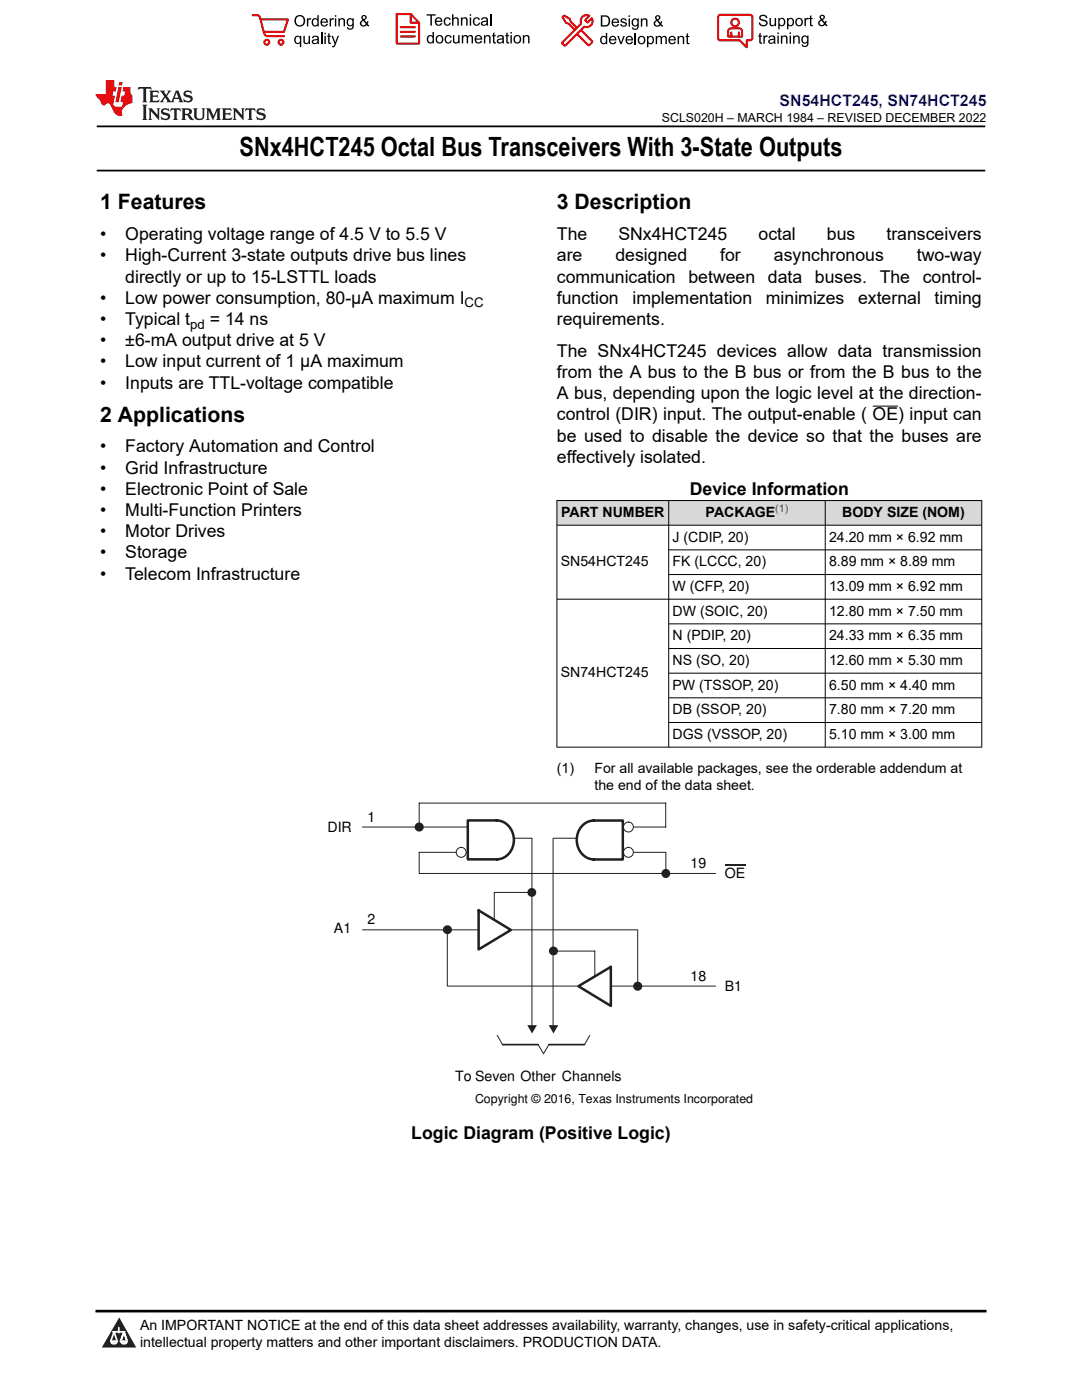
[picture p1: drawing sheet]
<svg xmlns="http://www.w3.org/2000/svg" width="216mm" height="279mm" viewBox="0 0 216 279" stroke-linecap="round" stroke-linejoin="round" font-family="sans-serif">
<defs><g id="words">
<text font-size="5.3" x="47.8" y="31.2">SNx4HCT245 Octal Bus Transceivers With 3-State Outputs</text>
<g font-size="4.2">
<text x="20" y="41.8">1 Features</text>
<text x="111.1" y="41.8">3 Description</text>
<text x="20" y="84.1">2 Applications</text>
</g>
<g font-size="3.5">
<text x="20" y="47.9">•</text>
<text x="25" y="47.9">Operating voltage range of 4.5 V to 5.5 V</text>
<text x="111.1" y="47.9">The</text>
<text x="123.4" y="47.9">SNx4HCT245</text>
<text x="151.4" y="47.9">octal</text>
<text x="165" y="47.9">bus</text>
<text x="176.9" y="47.9">transceivers</text>
<text x="20" y="52.2">•</text>
<text x="25" y="52.2">High-Current 3-state outputs drive bus lines</text>
<text x="111.1" y="52.2">are</text>
<text x="122.8" y="52.2">designed</text>
<text x="143.7" y="52.2">for</text>
<text x="154.4" y="52.2">asynchronous</text>
<text x="183" y="52.2">two-way</text>
<text x="25" y="56.4">directly or up to 15-LSTTL loads</text>
<text x="111.1" y="56.4">communication</text>
<text x="137.4" y="56.4">between</text>
<text x="153.2" y="56.4">data</text>
<text x="162.6" y="56.4">buses.</text>
<text x="175.5" y="56.4">The</text>
<text x="184.1" y="56.4">control-</text>
<text x="20" y="64.9">•</text>
<text x="20" y="60.6">•</text>
<text x="25" y="64.9">Typical t</text>
<text x="25" y="60.6">Low power consumption, 80-µA maximum I</text>
<text x="41.9" y="64.9">= 14 ns</text>
<text x="111.1" y="60.6">function</text>
<text x="111.1" y="64.9">requirements.</text>
<text x="126.2" y="60.6">implementation</text>
<text x="152.8" y="60.6">minimizes</text>
<text x="171.2" y="60.6">external</text>
<text x="186.5" y="60.6">timing</text>
<text x="20" y="69.1">•</text>
<text x="25" y="69.1">±6-mA output drive at 5 V</text>
<text x="111.1" y="71.2">The SNx4HCT245 devices allow data transmission</text>
<text x="20" y="73.3">•</text>
<text x="20" y="77.6">•</text>
<text x="25" y="73.3">Low input current of 1 µA maximum</text>
<text x="25" y="77.6">Inputs are TTL-voltage compatible</text>
<text x="111.1" y="75.5">from the A bus to the B bus or from the B bus to the</text>
<text x="111.1" y="83.9">control (DIR) input. The output-enable ( OE) input can</text>
<text x="111.1" y="79.7">A bus, depending upon the logic level at the direction-</text>
<text x="111.1" y="88.2">be used to disable the device so that the buses are</text>
<text x="20" y="90.3">•</text>
<text x="20" y="94.5">•</text>
<text x="25" y="90.3">Factory Automation and Control</text>
<text x="25" y="94.5">Grid Infrastructure</text>
<text x="111.1" y="92.4">effectively isolated.</text>
<text x="20" y="98.7">•</text>
<text x="25" y="98.7">Electronic Point of Sale</text>
<text x="137.6" y="98.7">Device Information</text>
<text x="20" y="107.2">•</text>
<text x="20" y="103">•</text>
<text x="25" y="107.2">Motor Drives</text>
<text x="25" y="103">Multi-Function Printers</text>
<text x="20" y="111.4">•</text>
<text x="25" y="111.4">Storage</text>
<text x="20" y="115.7">•</text>
<text x="25" y="115.7">Telecom Infrastructure</text>
<text x="82.1" y="227.3">Logic Diagram (Positive Logic)</text>
</g>
<text font-size="3.2" fill="#00f" x="155.6" y="21.1">SN54HCT245, SN74HCT245</text>
<g font-size="2.8">
<text x="112" y="103.2">PART NUMBER</text>
<text x="140.8" y="103.2">PACKAGE</text>
<text x="168.1" y="103.2">BODY SIZE (NOM)</text>
<text x="111.9" y="113">SN54HCT245</text>
<text x="134.2" y="108.1">J (CDIP, 20)</text>
<text x="134.2" y="113">FK (LCCC, 20)</text>
<text x="165.4" y="108.1">24.20 mm × 6.92 mm</text>
<text x="165.4" y="113">8.89 mm × 8.89 mm</text>
<text x="134.2" y="117.9">W (CFP, 20)</text>
<text x="165.4" y="117.9">13.09 mm × 6.92 mm</text>
<text x="134.2" y="122.9">DW (SOIC, 20)</text>
<text x="165.4" y="122.9">12.80 mm × 7.50 mm</text>
<text x="134.2" y="127.8">N (PDIP, 20)</text>
<text x="165.4" y="127.8">24.33 mm × 6.35 mm</text>
<text x="111.9" y="135.2">SN74HCT245</text>
<text x="134.2" y="132.7">NS (SO, 20)</text>
<text x="134.2" y="137.6">PW (TSSOP, 20)</text>
<text x="165.4" y="132.7">12.60 mm × 5.30 mm</text>
<text x="165.4" y="137.6">6.50 mm × 4.40 mm</text>
<text x="134.2" y="142.5">DB (SSOP, 20)</text>
<text x="165.4" y="142.5">7.80 mm × 7.20 mm</text>
<text x="134.2" y="147.5">DGS (VSSOP, 20)</text>
<text x="165.4" y="147.5">5.10 mm × 3.00 mm</text>
<text x="111.1" y="154.3">(1)</text>
<text x="118.6" y="154.3">For all available packages, see the orderable addendum at</text>
<text x="118.6" y="157.6">the end of the data sheet.</text>
<text x="65.4" y="166">DIR</text>
<text x="73.3" y="164.1">1</text>
<text x="137.8" y="173.3">19</text>
<text x="144.6" y="175.3">OE</text>
<text x="73.3" y="184.5">2</text>
<text x="66.6" y="186.3">A1</text>
<text x="137.8" y="195.8">18</text>
<text x="144.6" y="197.8">B1</text>
<text x="90.8" y="215.7">To Seven Other Channels</text>
<text x="27.9" y="265.5">An IMPORTANT NOTICE at the end of this data sheet addresses availability, warranty, changes, use in safety-critical applications,</text>
<text x="27.9" y="268.9">intellectual property matters and other important disclaimers. PRODUCTION DATA.</text>
</g>
<g font-size="2.6">
<text x="37.9" y="65.6">pd</text>
<text x="92.7" y="61.3">CC</text>
</g>
<g font-size="2.5">
<text x="132.1" y="24.3">SCLS020H – MARCH 1984 – REVISED DECEMBER 2022</text>
<text x="94.8" y="220">Copyright © 2016, Texas Instruments Incorporated</text>
</g>
<text font-size="2.1" fill="#00f" x="154.7" y="102.2">(1)</text>
</g></defs>
<path d="M19.3 25.2h177.3M19.3 34h177.3" fill="none" stroke="#000" stroke-width=".35"/>
<path d="M174.1 81.1h5.1" fill="none" stroke="#000" stroke-width=".2"/>
<g fill="#d8d8d8">
<path d="M111.1 99.9h84.8v4.9h-84.8z" fill-rule="evenodd"/>
<path d="M111.2 100h22.2v4.8h-22.2z" fill-rule="evenodd"/>
<path d="M133.5 100h31.1v4.8h-31.1z" fill-rule="evenodd"/>
<path d="M164.7 100h31.1v4.8h-31.1z" fill-rule="evenodd"/>
</g>
<g fill="none" stroke="#000" stroke-width=".2">
<path d="M111.1 99.9h84.9M111.1 99.8v49.4M133.4 99.8v49.4M164.7 99.8v49.4M195.9 99.8v49.4M111.1 104.8h84.9M133.4 109.7h62.6M133.4 114.7h62.6M196 119.6h-84.9M133.4 124.5h62.6M133.4 129.4h62.6M133.4 134.3h62.6"/>
<path d="M133.4 139.3h62.6M111.1 149.1h84.9M133.4 144.2h62.6"/>
</g>
<circle cx="83.6" cy="165.1" r=".74" fill="#221f1f"/>
<circle cx="83.6" cy="165.1" r=".74" fill="none" stroke="#221f1f" stroke-width=".34"/>
<path d="M118.4 163.8h5.9v7.7h-5.9M118.5 163.8a4 4 0 0 0-3.3 2.9 4 4 0 0 0 1.4 4.2l1.2 .5 .7 .1" fill="none" stroke="#221f1f" stroke-width=".5"/>
<path d="M105.2 204.6h1.9l-.9 1.6z" fill-rule="evenodd" fill="#221f1f"/>
<path d="M99.1 163.7a4 4 0 0 1 3.4 3.6 4 4 0 0 1-2.7 4.1l-6.5 .1v-7.8h5.9" fill="none" stroke="#221f1f" stroke-width=".5"/>
<path d="M72.3 165.1h21M83.6 165.1v-4.8h49.2v4.8h-8.5M93.3 170.1h-9.7v4.2h59.2M102.6 167.3h3.5v37.8M110.4 167.3v37.9M110.5 167.3h4.6M124.3 170.1h8.6" fill="none" stroke="#221f1f" stroke-width=".2"/>
<circle cx="132.8" cy="174.3" r=".73" fill="#221f1f"/>
<circle cx="132.8" cy="174.3" r=".73" fill="none" stroke="#221f1f" stroke-width=".34"/>
<path d="M105.8 178.1h-7.2v5.6M132.9 170.1v4.8M72.3 185.6h54.9M89.3 186.4v10.4h53.5" fill="none" stroke="#221f1f" stroke-width=".2"/>
<circle cx="89.3" cy="185.6" r=".72" fill="#221f1f"/>
<circle cx="89.3" cy="185.6" r=".72" fill="none" stroke="#221f1f" stroke-width=".34"/>
<path d="M110.2 189.8h8.5v5.1" fill="none" stroke="#221f1f" stroke-width=".2"/>
<circle cx="110.4" cy="189.8" r=".72" fill="#221f1f"/>
<circle cx="110.4" cy="189.8" r=".72" fill="none" stroke="#221f1f" stroke-width=".34"/>
<path d="M127.2 185.6v11.2" fill="none" stroke="#221f1f" stroke-width=".2"/>
<circle cx="127.2" cy="196.8" r=".74" fill="#221f1f"/>
<circle cx="127.2" cy="196.8" r=".74" fill="none" stroke="#221f1f" stroke-width=".34"/>
<circle cx="106.1" cy="178.1" r=".71" fill="#221f1f"/>
<circle cx="106.1" cy="178.1" r=".71" fill="none" stroke="#221f1f" stroke-width=".34"/>
<path d="M109.5 204.6h1.9l-1 1.6z" fill-rule="evenodd" fill="#221f1f"/>
<path d="M144.6 172.6h4.1" fill="none" stroke="#221f1f" stroke-width=".36"/>
<path d="M99.2 206.6l1.1 1.9M107.4 208.5l1.1 1.8 1-1.8M117.7 206.6l-1.1 1.9" fill="none" stroke="#221f1f" stroke-width=".2"/>
<path d="M100.3 208.5h7.1M109.5 208.5h7.1" fill="none" stroke="#221f1f" stroke-width=".34"/>
<circle cx="92" cy="170.1" r=".99" fill="#fff"/>
<g fill="none" stroke="#221f1f" stroke-width=".2">
<path d="M125.4 165.1l-1.1 .1"/>
<circle cx="92" cy="170.1" r=".99"/>
</g>
<circle cx="125.4" cy="165.1" r=".99" fill="#fff"/>
<g fill="none" stroke="#221f1f" stroke-width=".2">
<path d="M125.4 169.1v1"/>
<circle cx="125.4" cy="165.1" r=".99"/>
</g>
<circle cx="125.4" cy="170.1" r=".99" fill="#fff"/>
<circle cx="125.4" cy="170.1" r=".99" fill="none" stroke="#221f1f" stroke-width=".2"/>
<path d="M115.4 196.8l6.5-3.8v7.8z" fill="#fff"/>
<path d="M115.4 196.8l6.5-3.8v7.8z" fill="none" stroke="#221f1f" stroke-width=".5"/>
<path d="M95.5 181.7l6.5 3.9-6.5 3.9z" fill="#fff"/>
<path d="M95.5 181.7l6.5 3.9-6.5 3.9z" fill="none" stroke="#221f1f" stroke-width=".5"/>
<path d="M0 0h215.9v23.8h-215.9z" fill-rule="evenodd" fill="#fff"/>
<path d="M27.7 17.4l-.2 .6 .5-.3h.6v.1v2.2l-.2 .4h1l-.2-.4v-2.2v-.1h.5l.5 .3-.1-.6zM29.8 18.1l.2 .4v1.5l-.2 .4h1.9l.1-.6a1.08 1.08 0 0 1-1.3 .2v-.7h.6l.4 .2v-.6l-.4 .2h-.6v-.6l.2-.1a1 1 0 0 1 1 .2l-.1-.5zM31.8 18.1l1 1.1-1 1.2h.9l-.2-.2 .4-.7 .5 .7-.2 .2h1.6l-.2-.2 .1-.4h1l.1 .4-.1 .2h.9l-.2-.3-.8-2h-.5l-1 2.2-.8-1.1 .9-1.1h-.8l.2 .2-.5 .7-.3-.7 .1-.2zM35.2 18.5l.4 1h-.8zM36.8 18.2a.65 .65 0 0 0-.2 .7 .65 .65 0 0 0 .6 .5l.7 .2 .1 .2a.79 .79 0 0 1-.7 .4 .79 .79 0 0 1-.7-.5l.1 .7 .2-.1a.93 .93 0 0 0 1.1 .1 .93 .93 0 0 0 .4-1 1.46 1.46 0 0 0-1.2-.6l-.1-.3a1.09 1.09 0 0 1 1.2 .2l-.2-.6-.1 .1-.6-.2zM28.4 20.9l.2 .4v2.3l-.2 .3h1l-.2-.3v-2.3l.2-.4zM29.6 21.6l.2 .4v1.6l-.2 .3h.8l-.3-.3v-1.4l1.7 1.8v-2l.2-.4h-.8l.2 .2 .1 1.1-1.2-1.3zM32.3 21.8a.65 .65 0 0 0-.2 .7 .65 .65 0 0 0 .7 .4l.6 .2 .1 .2a.79 .79 0 0 1-.7 .4 .79 .79 0 0 1-.7-.5l.1 .7 .2-.1a.93 .93 0 0 0 1.1 .1 .93 .93 0 0 0 .4-.9 1.46 1.46 0 0 0-1.2-.6l-.1-.4a1.09 1.09 0 0 1 1.2 .2l-.2-.6-.1 .1-.6-.1zM34.1 21.6l-.1 .7a.63 .63 0 0 1 .7-.4l.1 1.7-.3 .3h1l-.2-.3v-1.7a.66 .66 0 0 1 .8 .4l-.1-.7zM36.2 21.6l.2 .4v1.6l-.2 .3h.9l-.2-.2v-.7h.5l.1 .2a.79 .79 0 0 0 1.2 .6l-1-.9a.61 .61 0 0 0 .6-.6 .61 .61 0 0 0-.5-.6zM36.9 21.9h.2a.47 .47 0 0 1 .5 .1 .47 .47 0 0 1 .1 .5l-.2 .2h-.6zM38.5 21.6l.2 .2a2.27 2.27 0 0 0 .4 2 1.04 1.04 0 0 0 1.7-.7v-1.3l.2-.2h-.8l.2 .4v1.1a.6 .6 0 0 1-.6 .6 .6 .6 0 0 1-.6-.6v-1.1l.3-.4zM41.1 21.6l.2 .4v1.6l-.2 .3h.7l-.2-.3v-1.5l.9 1.9 .8-1.9v1.5l-.2 .3h1l-.3-.3v-1.6l.3-.4h-.8l-.7 1.5-.7-1.5zM44.3 21.6l.2 .4v1.6l-.2 .3h1.9l.1-.5a1.09 1.09 0 0 1-1.3 .1v-.6h.6l.4 .1v-.6l-.4 .2h-.6v-.6l.2-.1a1.01 1.01 0 0 1 1 .3l-.1-.6zM46.4 21.6l.3 .4v1.6l-.3 .3h.8l-.2-.3v-1.4l1.6 1.8v-2l.2-.4h-.7l.2 .2v1.1l-1.2-1.3zM49 21.6l-.1 .7a.63 .63 0 0 1 .8-.4v1.7l-.3 .3h1l-.2-.3v-1.7a.66 .66 0 0 1 .8 .4l-.1-.7zM51.4 21.8a.65 .65 0 0 0-.2 .7 .65 .65 0 0 0 .6 .4l.6 .2 .2 .2a.79 .79 0 0 1-.8 .4 .79 .79 0 0 1-.6-.5l.1 .7 .2-.1a.93 .93 0 0 0 1 .1 .93 .93 0 0 0 .5-.9 1.46 1.46 0 0 0-1.3-.6l-.1-.4a1.09 1.09 0 0 1 1.3 .2l-.2-.6-.2 .1-.5-.1z" fill="#231f20"/>
<path d="M21.1 16v2.8h-2.1l.1 .3 .9 1a.95 .95 0 0 0 .9 .9 .59 .59 0 0 1 .6-.4 .59 .59 0 0 1 .5 .4l.4 .8a1.59 1.59 0 0 0 2.1 1.3 1.61 1.61 0 0 1 1-2.2l1-.4-.1-1.5a1.59 1.59 0 0 1-.4-1.6h-1.4l-.2 .9h.5l-.1 .8h-.5l-.2 1v.2l.4 .1-.2 .9h-.6a.73 .73 0 0 1-1.1-.7l.3-1.5h-.5l.2-.8h.5l.2-.9h-.5v-1.4zM23.6 17.4l-.6 3h.7l.6-3zM23.8 16.4l-.1 .7h.7l.1-.7z" fill="#ed1c24"/>
<g fill="#000">
<path d="M58.7 4.2a1.15 1.15 0 0 1 2.3 0 1.15 1.15 0 0 1-2.3 0zM59.3 3.5a.89 .89 0 0 0-.2 1.1 .89 .89 0 0 0 1.1 .4 .88 .88 0 0 0 .3-1.3 .88 .88 0 0 0-1.2-.2z" fill-rule="evenodd"/>
<path d="M58.9 7.3l.5-.2 .5 .3v-.3h.2v2.3h-.3v-.8a.74 .74 0 0 1-.9 0 .74 .74 0 0 1-.2-1zM59.1 7.5a.57 .57 0 0 0-.1 .7 .57 .57 0 0 0 .7 .2 .57 .57 0 0 0 .2-.7 .57 .57 0 0 0-.8-.2z" fill-rule="evenodd"/>
<path d="M61.2 3.6h.3v.3l.2-.2 .3-.1 .1 .1-.1 .3a.36 .36 0 0 0-.4 0 .36 .36 0 0 0-.1 .4v.9h-.3z" fill-rule="evenodd"/>
<path d="M60.5 7.1h.3v.9a.41 .41 0 0 0 .4 .6 .41 .41 0 0 0 .4-.6v-.9h.3v1.7h-.3v-.3a.58 .58 0 0 1-.7 .3 .58 .58 0 0 1-.4-.6z" fill-rule="evenodd"/>
<path d="M62.4 3.8l.5-.2 .4 .2v-.8h.3v2.3h-.3v-.2a.75 .75 0 0 1-1-.1 .75 .75 0 0 1 0-1zM62.6 4a.57 .57 0 0 0-.1 .7 .57 .57 0 0 0 .7 .2 .57 .57 0 0 0 .1-.7 .57 .57 0 0 0-.7-.2z" fill-rule="evenodd"/>
<path d="M62.4 7.3a.74 .74 0 0 1 .9-.1 .74 .74 0 0 1 .3 .9l.1 .7h-.3v-.2a.57 .57 0 0 1-.9 .2 .57 .57 0 0 1-.1-.8l.9-.3a.41 .41 0 0 0-.3-.4 .41 .41 0 0 0-.5 .4l-.3-.1zM62.6 8.2a.35 .35 0 0 0 .1 .5 .35 .35 0 0 0 .5-.3l.1-.4z" fill-rule="evenodd"/>
<path d="M64.7 6.5h.3v.3h-.3zM64.7 7.1h.3v1.7h-.3z" fill-rule="evenodd"/>
<path d="M64.2 3.8a.76 .76 0 0 1 .9-.1 .76 .76 0 0 1 .3 .8h-1.2a.47 .47 0 0 0 .4 .6 .47 .47 0 0 0 .5-.4l.3 .1a.82 .82 0 0 1-1.2 .3 .82 .82 0 0 1 0-1.3zM64.4 4l-.2 .3h.9l-.2-.4z" fill-rule="evenodd"/>
<path d="M65.8 3.6h.2v.3l.2-.2 .3-.1 .2 .1-.1 .3a.36 .36 0 0 0-.5 0 .36 .36 0 0 0 0 .4v.9h-.3z" fill-rule="evenodd"/>
<path d="M65.5 6.7l.3-.1v.5h.2v.3h-.2v.9v.2h.2l.1 .3a.41 .41 0 0 1-.5-.1 .41 .41 0 0 1-.1-.4v-.9h-.2v-.3h.2z" fill-rule="evenodd"/>
<path d="M66.1 7.1h.3l.5 1.4 .5-1.4h.2l-.6 1.7a.57 .57 0 0 1-.7 .6v-.3a.37 .37 0 0 0 .5-.3z" fill-rule="evenodd"/>
<path d="M66.8 3h.3v.3h-.3zM66.8 3.6h.3v1.7h-.3z" fill-rule="evenodd"/>
<path d="M67.5 3.6h.3v.3a.58 .58 0 0 1 .7-.3 .58 .58 0 0 1 .3 .7v1h-.2v-1a.4 .4 0 0 0-.5-.5 .4 .4 0 0 0-.3 .6v.9h-.3z" fill-rule="evenodd"/>
<path d="M69.3 3.8l.6-.2 .4 .2v-.2h.3v1.5a.71 .71 0 0 1-.5 .8 .71 .71 0 0 1-.9-.5h.3a.46 .46 0 0 0 .6 .3 .46 .46 0 0 0 .2-.6 .78 .78 0 0 1-1.1-.2 .78 .78 0 0 1 .1-1.1zM69.6 4a.53 .53 0 0 0-.1 .8 .53 .53 0 0 0 .8 0 .54 .54 0 0 0 0-.7 .54 .54 0 0 0-.7-.1z" fill-rule="evenodd"/>
<path d="M72.2 3.1a.53 .53 0 0 1 .9 .1 .53 .53 0 0 1-.4 .8l.5 .5 .1-.3 .2 .1-.2 .5 .4 .3-.2 .2-.3-.3a.71 .71 0 0 1-1.2 .1 .71 .71 0 0 1 .3-1.1l-.2-.5zM72.3 3.5a.3 .3 0 0 0 .6 0 .3 .3 0 0 0-.6 0zM72.3 4.3a.45 .45 0 0 0 0 .7 .45 .45 0 0 0 .7-.2l-.5-.6z" fill-rule="evenodd"/>
<path d="M85.1 2.8h1.8v.3h-.7v2h-.3v-2h-.8z" fill-rule="evenodd"/>
<path d="M85.3 7.2l.6-.2 .4 .2v-.8h.3v2.3h-.3v-.2a.76 .76 0 0 1-1-.1 .76 .76 0 0 1-.1-1zM85.6 7.4a.58 .58 0 0 0-.1 .7 .58 .58 0 0 0 .7 .2 .58 .58 0 0 0 .1-.7 .58 .58 0 0 0-.7-.2z" fill-rule="evenodd"/>
<path d="M87.2 7.2a.81 .81 0 0 1 1.1 .1 .81 .81 0 0 1-.1 1.2 .81 .81 0 0 1-1.2-.2v-.7zM87.3 7.4a.57 .57 0 0 0 0 .8 .57 .57 0 0 0 .8 0 .57 .57 0 0 0 0-.7 .57 .57 0 0 0-.8-.1z" fill-rule="evenodd"/>
<path d="M87 3.7a.77 .77 0 0 1 .9-.2 .77 .77 0 0 1 .4 .9h-1.3a.48 .48 0 0 0 .4 .5 .48 .48 0 0 0 .6-.3h.3a.83 .83 0 0 1-1.3 .4 .83 .83 0 0 1 0-1.3zM87.2 3.8l-.1 .3h.9l-.3-.4z" fill-rule="evenodd"/>
<path d="M88.7 3.7a.7 .7 0 0 1 1.2 .3h-.2a.45 .45 0 0 0-.6-.3 .45 .45 0 0 0-.3 .6 .45 .45 0 0 0 .3 .6 .45 .45 0 0 0 .6-.4l.3 .1a.76 .76 0 0 1-1.1 .5 .76 .76 0 0 1-.3-1.1z" fill-rule="evenodd"/>
<path d="M88.9 7.2a.7 .7 0 0 1 1.2 .3h-.3a.45 .45 0 0 0-.5-.3 .45 .45 0 0 0-.3 .6 .45 .45 0 0 0 .3 .6 .45 .45 0 0 0 .6-.3h.2a.76 .76 0 0 1-1 .5 .76 .76 0 0 1-.3-1.1z" fill-rule="evenodd"/>
<path d="M90.2 2.8h.3v.9a.59 .59 0 0 1 .7-.2 .59 .59 0 0 1 .3 .6v1h-.2v-1a.4 .4 0 0 0-.5-.4 .4 .4 0 0 0-.3 .5v.9h-.3z" fill-rule="evenodd"/>
<path d="M90.4 7h.3v.9a.41 .41 0 0 0 .4 .6 .41 .41 0 0 0 .3-.6v-.9h.3v1.7h-.2v-.3a.58 .58 0 0 1-.7 .3 .58 .58 0 0 1-.4-.7z" fill-rule="evenodd"/>
<path d="M92 3.5h.2v.2a.59 .59 0 0 1 .7-.3 .59 .59 0 0 1 .4 .7v1h-.3v-1a.41 .41 0 0 0-.4-.4 .41 .41 0 0 0-.4 .5v.9h-.2z" fill-rule="evenodd"/>
<path d="M92.1 7h.3v.3a.56 .56 0 0 1 1 0 .54 .54 0 0 1 .6-.3 .54 .54 0 0 1 .4 .5v1.2h-.3v-1.1a.34 .34 0 0 0-.3-.4 .34 .34 0 0 0-.4 .3v1.2h-.3v-1.1a.38 .38 0 0 0-.5-.3 .38 .38 0 0 0-.2 .5v.9h-.3z" fill-rule="evenodd"/>
<path d="M93.7 2.8h.3v.4h-.3zM93.7 3.5h.3v1.6h-.3z" fill-rule="evenodd"/>
<path d="M94.6 3.7a.7 .7 0 0 1 1.2 .3h-.3a.45 .45 0 0 0-.6-.3 .45 .45 0 0 0-.3 .6 .45 .45 0 0 0 .4 .6 .45 .45 0 0 0 .5-.4l.3 .1a.76 .76 0 0 1-1 .5 .76 .76 0 0 1-.4-1.1z" fill-rule="evenodd"/>
<path d="M94.9 7.2a.77 .77 0 0 1 .9-.1 .77 .77 0 0 1 .4 .8h-1.2a.48 .48 0 0 0 .3 .6 .48 .48 0 0 0 .6-.4l.3 .1a.83 .83 0 0 1-1.3 .3 .83 .83 0 0 1 0-1.3zM95.1 7.3l-.1 .4h.9l-.2-.4z" fill-rule="evenodd"/>
<path d="M96.6 7h.2v.3a.59 .59 0 0 1 .7-.3 .59 .59 0 0 1 .4 .7v1h-.3v-1a.41 .41 0 0 0-.4-.5 .41 .41 0 0 0-.4 .6v.9h-.2z" fill-rule="evenodd"/>
<path d="M96.1 3.7a.74 .74 0 0 1 1-.2 .74 .74 0 0 1 .3 .9v.7h-.2l-.1-.2a.59 .59 0 0 1-.8 .3 .59 .59 0 0 1-.2-.8l1-.3a.42 .42 0 0 0-.4-.5 .42 .42 0 0 0-.4 .4l-.3-.1zM96.3 4.5a.36 .36 0 0 0 .2 .5 .36 .36 0 0 0 .5-.2l.1-.5z" fill-rule="evenodd"/>
<path d="M98.4 6.6l.3-.2v.6h.2v.2h-.2v1v.2h.2l.1 .3a.41 .41 0 0 1-.5-.1 .41 .41 0 0 1-.1-.4v-1h-.2v-.2h.2z" fill-rule="evenodd"/>
<path d="M99.3 7.2a.74 .74 0 0 1 1-.2 .74 .74 0 0 1 .2 1l.1 .7h-.3v-.2a.59 .59 0 0 1-.8 .2 .59 .59 0 0 1-.3-.8l1.1-.3a.42 .42 0 0 0-.4-.4 .42 .42 0 0 0-.5 .3h-.2zM99.5 8a.36 .36 0 0 0 .2 .5 .36 .36 0 0 0 .4-.2l.2-.5z" fill-rule="evenodd"/>
<path d="M101 6.6l.3-.2v.6h.3v.2h-.3v1l.1 .2h.2v.3a.41 .41 0 0 1-.4-.1 .41 .41 0 0 1-.2-.4v-1h-.2v-.2h.2z" fill-rule="evenodd"/>
<path d="M101.9 6.4h.2v.3h-.2zM101.9 7h.2v1.7h-.2z" fill-rule="evenodd"/>
<path d="M102.7 7.2a.81 .81 0 0 1 1.1 .1 .81 .81 0 0 1-.1 1.2 .81 .81 0 0 1-1.2-.2v-.7zM102.9 7.4a.57 .57 0 0 0-.1 .8 .57 .57 0 0 0 .9 0 .57 .57 0 0 0-.1-.7 .57 .57 0 0 0-.7-.1z" fill-rule="evenodd"/>
<path d="M104.3 7h.3v.3a.59 .59 0 0 1 .7-.3 .59 .59 0 0 1 .4 .7v1h-.3v-1a.41 .41 0 0 0-.5-.5 .41 .41 0 0 0-.3 .6v.9h-.3z" fill-rule="evenodd"/>
<path d="M119.9 3.1h.8a1.12 1.12 0 0 1 1 1.1 1.12 1.12 0 0 1-1 1.1h-.8zM120.2 3.3v1.7h.5a.86 .86 0 0 0 .8-.8 .86 .86 0 0 0-.8-.9z" fill-rule="evenodd"/>
<path d="M119.9 7.4l.5-.3 .5 .3v-.8h.3v2.2h-.3v-.2a.75 .75 0 0 1-1 0 .75 .75 0 0 1-.1-1zM120.2 7.5a.57 .57 0 0 0-.2 .8 .57 .57 0 0 0 .8 .2 .57 .57 0 0 0 .1-.8 .57 .57 0 0 0-.7-.2z" fill-rule="evenodd"/>
<path d="M121.7 7.4a.76 .76 0 0 1 .9-.2 .76 .76 0 0 1 .4 .9h-1.2a.47 .47 0 0 0 .3 .5 .47 .47 0 0 0 .6-.3h.3a.82 .82 0 0 1-1.3 .4 .82 .82 0 0 1 0-1.3zM121.9 7.5l-.1 .3h.9l-.2-.4z" fill-rule="evenodd"/>
<path d="M122.2 3.9a.76 .76 0 0 1 .9-.2 .76 .76 0 0 1 .4 .9h-1.2a.47 .47 0 0 0 .4 .5 .47 .47 0 0 0 .5-.3h.3a.82 .82 0 0 1-1.2 .4 .82 .82 0 0 1-.1-1.3zM122.5 4l-.2 .3h.9l-.2-.4z" fill-rule="evenodd"/>
<path d="M123.9 3.8a.71 .71 0 0 1 1.1 .3h-.2a.32 .32 0 0 0-.4-.3 .32 .32 0 0 0-.3 .4h.1a.75 .75 0 0 1 .9 .8 .72 .72 0 0 1-.7 .3 .72 .72 0 0 1-.6-.5h.2a.36 .36 0 0 0 .4 .4 .36 .36 0 0 0 .3-.5 .8 .8 0 0 1-.9-.7z" fill-rule="evenodd"/>
<path d="M123.2 7.2h.3l.4 1.3 .5-1.3h.3l-.6 1.6h-.3z" fill-rule="evenodd"/>
<path d="M125.4 3.1h.3v.3h-.3zM125.4 3.7h.3v1.6h-.3z" fill-rule="evenodd"/>
<path d="M125 7.4a.76 .76 0 0 1 .9-.2 .76 .76 0 0 1 .4 .9h-1.2a.47 .47 0 0 0 .4 .5 .47 .47 0 0 0 .5-.3h.3a.82 .82 0 0 1-1.2 .4 .82 .82 0 0 1-.1-1.3zM125.3 7.5l-.2 .3h.9l-.2-.4z" fill-rule="evenodd"/>
<path d="M126.2 3.9l.5-.3 .5 .3v-.2h.3v1.4a.71 .71 0 0 1-.6 .8 .71 .71 0 0 1-.8-.5l.2 .1a.46 .46 0 0 0 .7 .2 .46 .46 0 0 0 .2-.6 .78 .78 0 0 1-1.1-.1 .78 .78 0 0 1 .1-1.1zM126.4 4a.53 .53 0 0 0 0 .8 .53 .53 0 0 0 .7 0 .54 .54 0 0 0 0-.7 .54 .54 0 0 0-.7-.1z" fill-rule="evenodd"/>
<path d="M127.5 7.3a.8 .8 0 0 1 1.1 .2 .8 .8 0 0 1-.1 1.1 .8 .8 0 0 1-1.2-.1v-.8zM127.7 7.5a.56 .56 0 0 0-.1 .9 .56 .56 0 0 0 .8-.1 .56 .56 0 0 0 0-.7 .56 .56 0 0 0-.7-.1z" fill-rule="evenodd"/>
<path d="M127.9 3.7h.2v.2a.58 .58 0 0 1 .7-.2 .58 .58 0 0 1 .4 .6v1h-.3v-1a.4 .4 0 0 0-.4-.4 .4 .4 0 0 0-.3 .5v.9h-.3z" fill-rule="evenodd"/>
<path d="M129.1 7.2h.2v.2a.72 .72 0 0 1 1-.1 .72 .72 0 0 1 .2 1 .64 .64 0 0 1-.5 .5 .64 .64 0 0 1-.6-.2v.8h-.3zM129.5 7.5a.56 .56 0 0 0-.1 .8 .56 .56 0 0 0 .7 .2 .56 .56 0 0 0 .1-.8 .56 .56 0 0 0-.7-.2z" fill-rule="evenodd"/>
<path d="M130.8 7.2h.3v.2a.55 .55 0 0 1 .9 0 .53 .53 0 0 1 .7-.3 .53 .53 0 0 1 .4 .6v1.1h-.3v-1a.34 .34 0 0 0-.3-.4 .34 .34 0 0 0-.4 .3v1.1h-.3v-1a.37 .37 0 0 0-.5-.4 .37 .37 0 0 0-.2 .6v.8h-.3z" fill-rule="evenodd"/>
<path d="M130.9 3.2a.53 .53 0 0 1 .8 .1 .53 .53 0 0 1-.3 .8l.4 .5 .1-.4 .3 .1-.2 .5 .3 .3-.2 .3-.3-.4a.71 .71 0 0 1-1.2 .1 .71 .71 0 0 1 .4-1.1l-.3-.5zM130.9 3.6a.3 .3 0 0 0 .6 0 .3 .3 0 0 0-.6 0zM130.9 4.3a.45 .45 0 0 0 0 .7 .45 .45 0 0 0 .7-.2l-.5-.6z" fill-rule="evenodd"/>
<path d="M133.6 7.4a.76 .76 0 0 1 .9-.2 .76 .76 0 0 1 .4 .9h-1.3a.47 .47 0 0 0 .4 .5 .47 .47 0 0 0 .6-.3h.3a.82 .82 0 0 1-1.3 .4 .82 .82 0 0 1 0-1.3zM133.8 7.5l-.1 .3h.9l-.3-.4z" fill-rule="evenodd"/>
<path d="M135.2 7.2h.3v.2a.58 .58 0 0 1 .7-.2 .58 .58 0 0 1 .3 .6v1h-.3v-1a.4 .4 0 0 0-.4-.4 .4 .4 0 0 0-.3 .5v.9h-.3z" fill-rule="evenodd"/>
<path d="M137 6.8l.3-.2v.6h.2v.2h-.2v1v.2h.2l.1 .2a.41 .41 0 0 1-.5 0 .41 .41 0 0 1-.1-.5v-.9h-.2v-.2h.2z" fill-rule="evenodd"/>
<path d="M151.7 3.1a.88 .88 0 0 1 1.4 .5h-.3a.49 .49 0 0 0-.5-.5 .49 .49 0 0 0-.4 .6v.1a1.06 1.06 0 0 1 1.3 1 .95 .95 0 0 1-1 .4 .95 .95 0 0 1-.8-.7h.3a.58 .58 0 0 0 .6 .5 .58 .58 0 0 0 .5-.6l-.2-.1a.95 .95 0 0 1-1.1-.9z" fill-rule="evenodd"/>
<path d="M151.5 6.7l.3-.2v.6h.3v.2h-.3v1v.2h.3v.2a.41 .41 0 0 1-.5 0 .41 .41 0 0 1-.1-.5v-.9h-.2v-.2h.2z" fill-rule="evenodd"/>
<path d="M152.3 7.1h.3v.2l.1-.2h.4h.1l-.1 .3a.36 .36 0 0 0-.4 0 .36 .36 0 0 0-.1 .5v.8h-.3z" fill-rule="evenodd"/>
<path d="M153.4 7.3a.74 .74 0 0 1 1-.2 .74 .74 0 0 1 .3 .9l.1 .7h-.3l-.1-.2a.57 .57 0 0 1-.8 .3 .57 .57 0 0 1-.1-.9l.9-.2a.41 .41 0 0 0-.4-.4 .41 .41 0 0 0-.4 .3h-.3zM153.7 8.1a.35 .35 0 0 0 .1 .5 .35 .35 0 0 0 .5-.2l.1-.5z" fill-rule="evenodd"/>
<path d="M153.5 3.6h.3v.9a.41 .41 0 0 0 .4 .5 .41 .41 0 0 0 .4-.5v-.9h.3v1.6h-.3v-.2a.58 .58 0 0 1-.7 .2 .58 .58 0 0 1-.4-.6z" fill-rule="evenodd"/>
<path d="M155.1 6.5h.3v.3h-.3zM155.1 7.1h.3v1.6h-.3z" fill-rule="evenodd"/>
<path d="M155.3 3.6h.2v.2a.72 .72 0 0 1 1-.1 .72 .72 0 0 1 .2 1 .64 .64 0 0 1-.5 .5 .64 .64 0 0 1-.6-.2v.8h-.3zM155.7 3.9a.56 .56 0 0 0-.2 .8 .56 .56 0 0 0 .8 .2 .56 .56 0 0 0 .1-.8 .56 .56 0 0 0-.7-.2z" fill-rule="evenodd"/>
<path d="M155.8 7.1h.3v.2a.58 .58 0 0 1 .7-.2 .58 .58 0 0 1 .3 .6v1h-.2v-1a.4 .4 0 0 0-.5-.4 .4 .4 0 0 0-.3 .5v.9h-.3z" fill-rule="evenodd"/>
<path d="M157 3.6h.3v.2a.72 .72 0 0 1 1-.1 .72 .72 0 0 1 .1 1 .64 .64 0 0 1-.4 .5 .64 .64 0 0 1-.7-.2v.8h-.3zM157.4 3.9a.56 .56 0 0 0-.1 .8 .56 .56 0 0 0 .7 .2 .56 .56 0 0 0 .2-.8 .56 .56 0 0 0-.8-.2z" fill-rule="evenodd"/>
<path d="M157.6 6.5h.2v.3h-.2zM157.6 7.1h.2v1.6h-.2z" fill-rule="evenodd"/>
<path d="M158.3 7.1h.2v.2a.58 .58 0 0 1 .7-.2 .58 .58 0 0 1 .4 .6v1h-.3v-1a.4 .4 0 0 0-.4-.4 .4 .4 0 0 0-.4 .5v.9h-.2z" fill-rule="evenodd"/>
<path d="M158.9 3.7a.8 .8 0 0 1 1.2 .2 .8 .8 0 0 1-.2 1.1 .8 .8 0 0 1-1.1-.1l-.1-.8zM159.1 3.9a.56 .56 0 0 0-.1 .9 .56 .56 0 0 0 .9 0 .56 .56 0 0 0-.1-.8 .56 .56 0 0 0-.7-.1z" fill-rule="evenodd"/>
<path d="M160.1 7.3l.5-.2 .5 .2v-.2h.2v1.4a.71 .71 0 0 1-.5 .9 .71 .71 0 0 1-.8-.5h.2a.46 .46 0 0 0 .6 .2 .46 .46 0 0 0 .2-.6 .78 .78 0 0 1-1-.1 .78 .78 0 0 1 .1-1.1zM160.3 7.4a.53 .53 0 0 0-.1 .8 .53 .53 0 0 0 .8 0 .54 .54 0 0 0 0-.7 .54 .54 0 0 0-.7-.1z" fill-rule="evenodd"/>
<path d="M160.5 3.6h.3v.2l.1-.2h.4h.1l-.1 .3a.36 .36 0 0 0-.4 0 .36 .36 0 0 0-.1 .5v.8h-.3z" fill-rule="evenodd"/>
<path d="M161.6 3.2l.3-.2v.6h.3v.2h-.3v1l.1 .2h.2v.2a.41 .41 0 0 1-.4 0 .41 .41 0 0 1-.2-.5v-.9h-.2v-.2h.2z" fill-rule="evenodd"/>
<path d="M163.7 3.1a.53 .53 0 0 1 .8 .1 .53 .53 0 0 1-.3 .8l.4 .5 .1-.3h.3l-.2 .5 .3 .3-.2 .3-.3-.3a.71 .71 0 0 1-1.2 .1 .71 .71 0 0 1 .4-1.2l-.3-.5zM163.8 3.5a.3 .3 0 0 0 .6 0 .3 .3 0 0 0-.6 0zM163.7 4.2a.45 .45 0 0 0 0 .8 .45 .45 0 0 0 .7-.3l-.5-.6z" fill-rule="evenodd"/>
</g>
<path d="M64.2 6.5v2.3M97.9 2.8v2.3M126.8 6.6v2.2" fill="none" stroke="#000" stroke-width=".28"/>
<g fill="none" stroke="#de0000" stroke-width=".42">
<path d="M50.4 3l1.1 .1a1.4 1.4 0 0 1 .6 1.2l.6 2.5a.95 .95 0 0 0 1.2 .4h2.8M52 3.9h5.5l-.8 2.4h-4M79.1 2.8h2.8v1.7h1.7v4.2h-4.5zM80 6.4h2.8M80 5.4h2.8M80 7.3h2.8M82 2.8l1.6 1.7M115.1 5.5l-1.2-1.2-.2-.5-1.2-.7-.3 .3 .7 1.1 .5 .2 1.3 1.3M115.9 6l2.2 2.2v.3l-.5 .5h-.3l-2.2-2.2zM115.9 6l.7-.7a1.19 1.19 0 0 0 1.3-.3 1.19 1.19 0 0 0 .2-1.4l-.8 .9-.5-.5 .8-.8a1.19 1.19 0 0 0-1.3 .1 1.19 1.19 0 0 0-.3 1.4l-3.8 3.7v.3l.3 .3h.3l2.3-2.2M143.3 3.2l.5-.2h5.9l.4 .2v4.4l-.2 .4-.9 .1v1.3l-1.4-1.3h-3.8l-.5-.3zM145.5 5.8l.4-.1h1.6a.61 .61 0 0 1 .6 .6v1h-2.8v-1z"/>
<path d="M145.9 6.5v.8M147.4 6.5v.8"/>
<circle cx="53.2" cy="8.4" r=".49"/>
<circle cx="56.1" cy="8.4" r=".49"/>
<circle cx="146.7" cy="4.5" r=".75"/>
</g>
<path d="M0 261.4h215.9v18h-215.9z" fill-rule="evenodd" fill="#fff"/>
<path d="M23.8 262.9l3.4 6h-6.9z" fill="#231f20"/>
<path d="M22.1 267.7h1.3l-.4 .5h-.3a.55 .55 0 0 1-.6-.5z" fill-rule="evenodd" fill="#fff"/>
<path d="M22.1 267.7h1.3l-.4 .5h-.3a.55 .55 0 0 1-.6-.5z" fill="none" stroke="#231f20" stroke-width=".34"/>
<path d="M22.1 267.7h1.3l-.4 .5h-.5zM22.6 265.8h.1M22.6 265.8h2.3zM23.7 265.9h.1M23.7 264.9v1zM24 267.7h.1" fill="none" stroke="#fff" stroke-width=".34"/>
<path d="M24.7 265.8l-.7 1.9z" fill="#fff"/>
<path d="M24.7 265.8l-.7 1.9z" fill="none" stroke="#fff" stroke-width=".34"/>
<path d="M24.7 265.8l.7 1.9z" fill="#fff"/>
<path d="M22.8 265.8l-.7 1.9zM22.8 265.8l.6 1.9zM24.7 265.8l.7 1.9zM25.3 267.7h.1" fill="none" stroke="#fff" stroke-width=".34"/>
<path d="M24.1 267.7h1.3a.65 .65 0 0 1-.6 .5 .65 .65 0 0 1-.7-.5z" fill-rule="evenodd" fill="#fff"/>
<path d="M24.1 267.7h1.3a.65 .65 0 0 1-.6 .5 .65 .65 0 0 1-.7-.5z" fill="none" stroke="#231f20" stroke-width=".34"/>
<path d="M24 267.7h.1M24.1 267.7h1.3l-.4 .5h-.5z" fill="none" stroke="#fff" stroke-width=".34"/>
<path d="M19 261.7h177.8" fill="none" stroke="#000" stroke-width=".53"/>
<use href="#words"/>
</svg>
